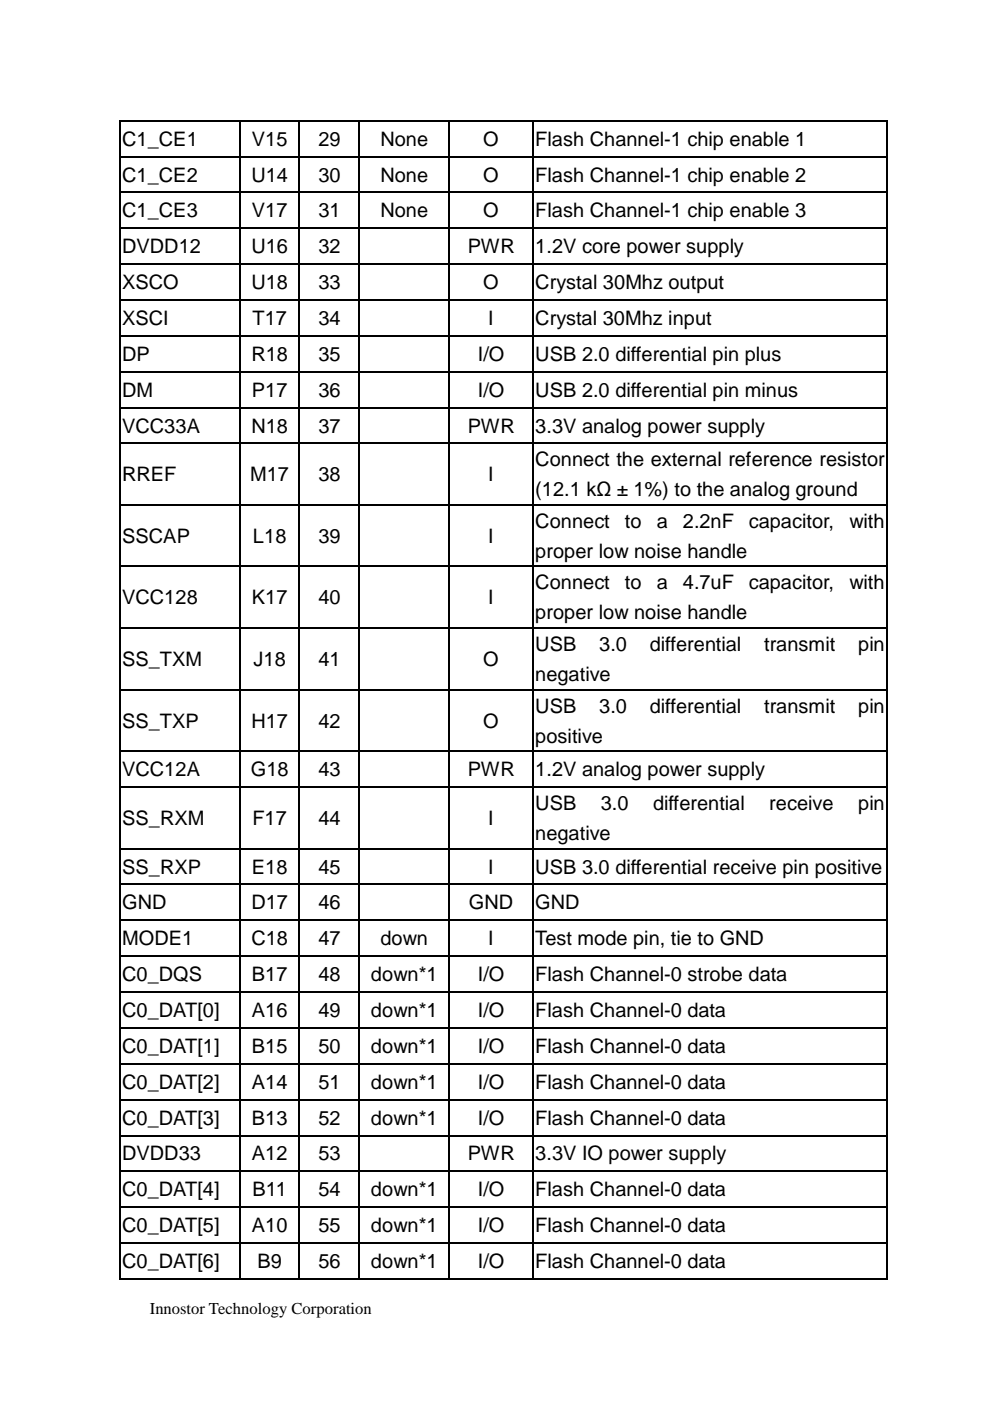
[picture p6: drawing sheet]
<svg xmlns="http://www.w3.org/2000/svg" width="210mm" height="297mm" viewBox="0 0 210 297" stroke-linecap="round" stroke-linejoin="round" font-family="sans-serif">
<defs><g id="words">
<g font-size="4.2">
<text x="25.9" y="30.9">C1_CE1</text>
<text x="53.4" y="30.9">V15</text>
<text x="67.5" y="30.9">29</text>
<text x="80.6" y="30.9">None</text>
<text x="102.4" y="30.9">O</text>
<text x="113.5" y="30.9">Flash Channel-1 chip enable 1</text>
<text x="25.9" y="38.5">C1_CE2</text>
<text x="53.3" y="38.5">U14</text>
<text x="67.5" y="38.5">30</text>
<text x="80.6" y="38.5">None</text>
<text x="102.4" y="38.5">O</text>
<text x="113.5" y="38.5">Flash Channel-1 chip enable 2</text>
<text x="25.9" y="46.1">C1_CE3</text>
<text x="53.4" y="46.1">V17</text>
<text x="67.5" y="46.1">31</text>
<text x="80.6" y="46.1">None</text>
<text x="102.4" y="46.1">O</text>
<text x="113.5" y="46.1">Flash Channel-1 chip enable 3</text>
<text x="25.9" y="53.7">DVDD12</text>
<text x="53.3" y="53.7">U16</text>
<text x="67.5" y="53.7">32</text>
<text x="99.2" y="53.7">PWR</text>
<text x="113.5" y="53.7">1.2V core power supply</text>
<text x="25.9" y="61.3">XSCO</text>
<text x="53.3" y="61.3">U18</text>
<text x="67.5" y="61.3">33</text>
<text x="102.4" y="61.3">O</text>
<text x="113.5" y="61.3">Crystal 30Mhz output</text>
<text x="25.9" y="68.9">XSCI</text>
<text x="53.5" y="68.9">T17</text>
<text x="67.5" y="68.9">34</text>
<text x="103.5" y="68.9">I</text>
<text x="113.5" y="68.9">Crystal 30Mhz input</text>
<text x="25.9" y="76.5">DP</text>
<text x="53.3" y="76.5">R18</text>
<text x="67.5" y="76.5">35</text>
<text x="101.3" y="76.5">I/O</text>
<text x="113.5" y="76.5">USB 2.0 differential pin plus</text>
<text x="25.9" y="84.1">DM</text>
<text x="53.4" y="84.1">P17</text>
<text x="67.5" y="84.1">36</text>
<text x="101.3" y="84.1">I/O</text>
<text x="113.5" y="84.1">USB 2.0 differential pin minus</text>
<text x="25.9" y="91.7">VCC33A</text>
<text x="53.3" y="91.7">N18</text>
<text x="67.5" y="91.7">37</text>
<text x="99.2" y="91.7">PWR</text>
<text x="113.5" y="91.7">3.3V analog power supply</text>
<text x="113.5" y="98.9">Connect the external reference resistor</text>
<text x="25.9" y="102.1">RREF</text>
<text x="53" y="102.1">M17</text>
<text x="67.5" y="102.1">38</text>
<text x="103.5" y="102.1">I</text>
<text x="113.5" y="105.2">(12.1 kΩ ± 1%) to the analog ground</text>
<text x="113.5" y="111.9">Connect</text>
<text x="132.5" y="111.9">to</text>
<text x="139.2" y="111.9">a</text>
<text x="144.8" y="111.9">2.2nF</text>
<text x="158.8" y="111.9">capacitor,</text>
<text x="180.1" y="111.9">with</text>
<text x="25.9" y="115.1">SSCAP</text>
<text x="53.6" y="115.1">L18</text>
<text x="67.5" y="115.1">39</text>
<text x="103.5" y="115.1">I</text>
<text x="113.5" y="118.3">proper low noise handle</text>
<text x="113.5" y="125">Connect</text>
<text x="132.5" y="125">to</text>
<text x="139.2" y="125">a</text>
<text x="144.8" y="125">4.7uF</text>
<text x="158.8" y="125">capacitor,</text>
<text x="180.1" y="125">with</text>
<text x="25.9" y="128.1">VCC128</text>
<text x="53.4" y="128.1">K17</text>
<text x="67.5" y="128.1">40</text>
<text x="103.5" y="128.1">I</text>
<text x="113.5" y="131.3">proper low noise handle</text>
<text x="25.9" y="141.2">SS_TXM</text>
<text x="53.8" y="141.2">J18</text>
<text x="67.5" y="141.2">41</text>
<text x="102.4" y="141.2">O</text>
<text x="113.5" y="138">USB</text>
<text x="127" y="138">3.0</text>
<text x="137.8" y="138">differential</text>
<text x="162" y="138">transmit</text>
<text x="181.9" y="138">pin</text>
<text x="113.5" y="144.4">negative</text>
<text x="25.9" y="154.3">SS_TXP</text>
<text x="53.3" y="154.3">H17</text>
<text x="67.5" y="154.3">42</text>
<text x="102.4" y="154.3">O</text>
<text x="113.5" y="151.1">USB</text>
<text x="127" y="151.1">3.0</text>
<text x="137.8" y="151.1">differential</text>
<text x="162" y="151.1">transmit</text>
<text x="181.9" y="151.1">pin</text>
<text x="113.5" y="157.4">positive</text>
<text x="25.9" y="164.6">VCC12A</text>
<text x="53.2" y="164.6">G18</text>
<text x="67.5" y="164.6">43</text>
<text x="99.2" y="164.6">PWR</text>
<text x="113.5" y="164.6">1.2V analog power supply</text>
<text x="113.5" y="171.7">USB</text>
<text x="127.4" y="171.7">3.0</text>
<text x="138.5" y="171.7">differential</text>
<text x="163.1" y="171.7">receive</text>
<text x="181.9" y="171.7">pin</text>
<text x="25.9" y="174.9">SS_RXM</text>
<text x="53.5" y="174.9">F17</text>
<text x="67.5" y="174.9">44</text>
<text x="103.5" y="174.9">I</text>
<text x="113.5" y="178.1">negative</text>
<text x="25.9" y="185.3">SS_RXP</text>
<text x="53.4" y="185.3">E18</text>
<text x="67.5" y="185.3">45</text>
<text x="103.5" y="185.3">I</text>
<text x="113.5" y="185.3">USB 3.0 differential receive pin positive</text>
<text x="25.9" y="192.8">GND</text>
<text x="53.3" y="192.8">D17</text>
<text x="67.5" y="192.8">46</text>
<text x="99.4" y="192.8">GND</text>
<text x="113.5" y="192.8">GND</text>
<text x="25.9" y="200.4">MODE1</text>
<text x="53.3" y="200.4">C18</text>
<text x="67.5" y="200.4">47</text>
<text x="80.6" y="200.4">down</text>
<text x="103.5" y="200.4">I</text>
<text x="113.5" y="200.4">Test mode pin, tie to GND</text>
<text x="25.9" y="208.1">C0_DQS</text>
<text x="53.4" y="208.1">B17</text>
<text x="67.5" y="208.1">48</text>
<text x="78.7" y="208.1">down*1</text>
<text x="101.3" y="208.1">I/O</text>
<text x="113.5" y="208.1">Flash Channel-0 strobe data</text>
<text x="25.9" y="215.6">C0_DAT[0]</text>
<text x="53.4" y="215.6">A16</text>
<text x="67.5" y="215.6">49</text>
<text x="78.7" y="215.6">down*1</text>
<text x="101.3" y="215.6">I/O</text>
<text x="113.5" y="215.6">Flash Channel-0 data</text>
<text x="25.9" y="223.3">C0_DAT[1]</text>
<text x="53.4" y="223.3">B15</text>
<text x="67.5" y="223.3">50</text>
<text x="78.7" y="223.3">down*1</text>
<text x="101.3" y="223.3">I/O</text>
<text x="113.5" y="223.3">Flash Channel-0 data</text>
<text x="25.9" y="230.8">C0_DAT[2]</text>
<text x="53.4" y="230.8">A14</text>
<text x="67.5" y="230.8">51</text>
<text x="78.7" y="230.8">down*1</text>
<text x="101.3" y="230.8">I/O</text>
<text x="113.5" y="230.8">Flash Channel-0 data</text>
<text x="25.9" y="238.5">C0_DAT[3]</text>
<text x="53.4" y="238.5">B13</text>
<text x="67.5" y="238.5">52</text>
<text x="78.7" y="238.5">down*1</text>
<text x="101.3" y="238.5">I/O</text>
<text x="113.5" y="238.5">Flash Channel-0 data</text>
<text x="25.9" y="246">DVDD33</text>
<text x="53.4" y="246">A12</text>
<text x="67.5" y="246">53</text>
<text x="99.2" y="246">PWR</text>
<text x="113.5" y="246">3.3V IO power supply</text>
<text x="25.9" y="253.7">C0_DAT[4]</text>
<text x="53.6" y="253.7">B11</text>
<text x="67.5" y="253.7">54</text>
<text x="78.7" y="253.7">down*1</text>
<text x="101.3" y="253.7">I/O</text>
<text x="113.5" y="253.7">Flash Channel-0 data</text>
<text x="25.9" y="261.3">C0_DAT[5]</text>
<text x="53.4" y="261.3">A10</text>
<text x="67.5" y="261.3">55</text>
<text x="78.7" y="261.3">down*1</text>
<text x="101.3" y="261.3">I/O</text>
<text x="113.5" y="261.3">Flash Channel-0 data</text>
<text x="25.9" y="268.9">C0_DAT[6]</text>
<text x="54.6" y="268.9">B9</text>
<text x="67.5" y="268.9">56</text>
<text x="78.7" y="268.9">down*1</text>
<text x="101.3" y="268.9">I/O</text>
<text x="113.5" y="268.9">Flash Channel-0 data</text>
</g>
<text font-size="3.5" x="31.7" y="278.6">Innostor Technology Corporation</text>
</g></defs>
<g fill="#000">
<path d="M25.2 25.4h.4v.3h-.4zM25.2 33h.4v.4h-.4zM50.7 25.4h.4v.3h-.4zM50.7 33h.4v.4h-.4zM63.3 25.4h.4v.3h-.4zM63.3 33h.4v.4h-.4zM76 25.4h.4v.3h-.4zM76 33h.4v.4h-.4zM95 25.4h.4v.3h-.4zM95 33h.4v.4h-.4zM112.8 25.4h.4v.3h-.4zM112.8 33h.4v.4h-.4z"/>
<path d="M187.9 25.4h.3v.3h-.3zM187.9 33h.3v.4h-.3zM25.2 40.6h.4v.3h-.4zM25.2 48.2h.4v.4h-.4zM25.2 55.8h.4v.3h-.4zM50.7 40.6h.4v.3h-.4zM50.7 48.2h.4v.4h-.4zM50.7 55.8h.4v.3h-.4zM63.3 40.6h.4v.3h-.4zM63.3 48.2h.4v.4h-.4zM63.3 55.8h.4v.3h-.4zM76 40.6h.4v.3h-.4z"/>
<path d="M76 48.2h.4v.4h-.4zM76 55.8h.4v.3h-.4zM95 40.6h.4v.3h-.4zM95 48.2h.4v.4h-.4zM95 55.8h.4v.3h-.4zM112.8 40.6h.4v.3h-.4zM112.8 48.2h.4v.4h-.4zM112.8 55.8h.4v.3h-.4zM187.9 40.6h.3v.3h-.3zM187.9 48.2h.3v.4h-.3zM187.9 55.8h.3v.3h-.3zM25.2 63.4h.4v.4h-.4z"/>
<path d="M25.2 71h.4v.4h-.4zM25.2 78.6h.4v.4h-.4zM50.7 63.4h.4v.4h-.4zM50.7 71h.4v.4h-.4zM50.7 78.6h.4v.4h-.4zM63.3 63.4h.4v.4h-.4zM63.3 71h.4v.4h-.4zM63.3 78.6h.4v.4h-.4zM76 63.4h.4v.4h-.4zM76 71h.4v.4h-.4zM76 78.6h.4v.4h-.4zM95 63.4h.4v.4h-.4z"/>
<path d="M95 71h.4v.4h-.4zM95 78.6h.4v.4h-.4zM112.8 63.4h.4v.4h-.4zM112.8 71h.4v.4h-.4zM112.8 78.6h.4v.4h-.4zM187.9 63.4h.3v.4h-.3zM187.9 71h.3v.4h-.3zM187.9 78.6h.3v.4h-.3zM25.2 86.2h.4v.4h-.4zM25.2 93.8h.4v.3h-.4zM50.7 86.2h.4v.4h-.4zM50.7 93.8h.4v.3h-.4z"/>
<path d="M63.3 86.2h.4v.4h-.4zM63.3 93.8h.4v.3h-.4zM76 86.2h.4v.4h-.4zM76 93.8h.4v.3h-.4zM95 86.2h.4v.4h-.4zM95 93.8h.4v.3h-.4zM112.8 86.2h.4v.4h-.4zM112.8 93.8h.4v.3h-.4zM187.9 86.2h.3v.4h-.3zM187.9 93.8h.3v.3h-.3zM25.2 106.9h.4v.3h-.4zM50.7 106.9h.4v.3h-.4z"/>
<path d="M63.3 106.9h.4v.3h-.4zM76 106.9h.4v.3h-.4zM95 106.9h.4v.3h-.4zM112.8 106.9h.4v.3h-.4zM187.9 106.9h.3v.3h-.3zM25.2 119.9h.4v.4h-.4zM25.2 133h.4v.3h-.4zM50.7 119.9h.4v.4h-.4zM50.7 133h.4v.3h-.4zM63.3 119.9h.4v.4h-.4zM63.3 133h.4v.3h-.4zM76 119.9h.4v.4h-.4z"/>
<path d="M76 133h.4v.3h-.4zM95 119.9h.4v.4h-.4zM95 133h.4v.3h-.4zM112.8 119.9h.4v.4h-.4zM112.8 133h.4v.3h-.4zM187.9 119.9h.3v.4h-.3zM187.9 133h.3v.3h-.3zM25.2 146h.4v.4h-.4zM25.2 159.1h.4v.3h-.4zM50.7 146h.4v.4h-.4zM50.7 159.1h.4v.3h-.4zM63.3 146h.4v.4h-.4z"/>
<path d="M63.3 159.1h.4v.3h-.4zM76 146h.4v.4h-.4zM76 159.1h.4v.3h-.4zM95 146h.4v.4h-.4zM95 159.1h.4v.3h-.4zM112.8 146h.4v.4h-.4zM112.8 159.1h.4v.3h-.4zM187.9 146h.3v.4h-.3zM187.9 159.1h.3v.3h-.3zM25.2 166.7h.4v.3h-.4zM50.7 166.7h.4v.3h-.4zM63.3 166.7h.4v.3h-.4z"/>
<path d="M76 166.7h.4v.3h-.4zM95 166.7h.4v.3h-.4zM112.8 166.7h.4v.3h-.4zM187.9 166.7h.3v.3h-.3zM25.2 179.7h.4v.4h-.4zM25.2 187.3h.4v.4h-.4zM25.2 194.9h.4v.4h-.4zM50.7 179.7h.4v.4h-.4zM50.7 187.3h.4v.4h-.4zM50.7 194.9h.4v.4h-.4zM63.3 179.7h.4v.4h-.4zM63.3 187.3h.4v.4h-.4z"/>
<path d="M63.3 194.9h.4v.4h-.4zM76 179.7h.4v.4h-.4zM76 187.3h.4v.4h-.4zM76 194.9h.4v.4h-.4zM95 179.7h.4v.4h-.4zM95 187.3h.4v.4h-.4zM95 194.9h.4v.4h-.4zM112.8 179.7h.4v.4h-.4zM112.8 187.3h.4v.4h-.4zM112.8 194.9h.4v.4h-.4zM187.9 179.7h.3v.4h-.3zM187.9 187.3h.3v.4h-.3z"/>
<path d="M187.9 194.9h.3v.4h-.3zM25.2 202.6h.4v.3h-.4zM25.2 210.1h.4v.4h-.4zM25.2 217.8h.4v.3h-.4zM50.7 202.6h.4v.3h-.4zM50.7 210.1h.4v.4h-.4zM50.7 217.8h.4v.3h-.4zM63.3 202.6h.4v.3h-.4zM63.3 210.1h.4v.4h-.4zM63.3 217.8h.4v.3h-.4zM76 202.6h.4v.3h-.4zM76 210.1h.4v.4h-.4z"/>
<path d="M76 217.8h.4v.3h-.4zM95 202.6h.4v.3h-.4zM95 210.1h.4v.4h-.4zM95 217.8h.4v.3h-.4zM112.8 202.6h.4v.3h-.4zM112.8 210.1h.4v.4h-.4zM112.8 217.8h.4v.3h-.4zM187.9 202.6h.3v.3h-.3zM187.9 210.1h.3v.4h-.3zM187.9 217.8h.3v.3h-.3zM25.2 225.3h.4v.4h-.4zM25.2 233h.4v.3h-.4z"/>
<path d="M50.7 225.3h.4v.4h-.4zM50.7 233h.4v.3h-.4zM63.3 225.3h.4v.4h-.4zM63.3 233h.4v.3h-.4zM76 225.3h.4v.4h-.4zM76 233h.4v.3h-.4zM95 225.3h.4v.4h-.4zM95 233h.4v.3h-.4zM112.8 225.3h.4v.4h-.4zM112.8 233h.4v.3h-.4zM187.9 225.3h.3v.4h-.3zM187.9 233h.3v.3h-.3z"/>
<path d="M25.2 240.6h.4v.3h-.4zM25.2 248.2h.4v.3h-.4zM25.2 255.8h.4v.3h-.4zM50.7 240.6h.4v.3h-.4zM50.7 248.2h.4v.3h-.4zM50.7 255.8h.4v.3h-.4zM63.3 240.6h.4v.3h-.4zM63.3 248.2h.4v.3h-.4zM63.3 255.8h.4v.3h-.4zM76 240.6h.4v.3h-.4zM76 248.2h.4v.3h-.4zM76 255.8h.4v.3h-.4z"/>
<path d="M95 240.6h.4v.3h-.4zM95 248.2h.4v.3h-.4zM95 255.8h.4v.3h-.4zM112.8 240.6h.4v.3h-.4zM112.8 248.2h.4v.3h-.4zM112.8 255.8h.4v.3h-.4zM187.9 240.6h.3v.3h-.3zM187.9 248.2h.3v.3h-.3zM187.9 255.8h.3v.3h-.3zM25.2 263.4h.4v.3h-.4zM25.2 271h.4v.3h-.4zM50.7 263.4h.4v.3h-.4z"/>
<path d="M50.7 271h.4v.3h-.4zM63.3 263.4h.4v.3h-.4zM63.3 271h.4v.3h-.4zM76 263.4h.4v.3h-.4zM76 271h.4v.3h-.4zM95 263.4h.4v.3h-.4zM95 271h.4v.3h-.4zM112.8 263.4h.4v.3h-.4zM112.8 271h.4v.3h-.4zM187.9 263.4h.3v.3h-.3zM187.9 271h.3v.3h-.3z"/>
</g>
<g fill="none" stroke="#000" stroke-width=".34">
<path d="M25.4 25.7v7.3M25.4 33.4v7.2M25.6 25.6h25.1M25.6 33.2h25.1M50.9 25.7v7.3M50.9 33.4v7.2M51.1 25.6h12.2M51.1 33.2h12.2M63.5 25.7v7.3M63.5 33.4v7.2M63.7 25.6h12.3M63.7 33.2h12.3"/>
<path d="M76.2 25.7v7.3M76.2 33.4v7.2M76.4 25.6h18.6M76.4 33.2h18.6M95.2 25.7v7.3M95.2 33.4v7.2M95.4 25.6h17.4M95.4 33.2h17.4M113 25.7v7.3M113 33.4v7.2M113.2 25.6h74.7M113.2 33.2h74.7"/>
<path d="M188 25.7v7.3M188 33.4v7.2M25.4 40.9v7.3M25.4 48.6v7.2M25.4 56.1v7.3M25.6 40.8h25.1M25.6 48.4h25.1M25.6 56h25.1M50.9 40.9v7.3M50.9 48.6v7.2M50.9 56.1v7.3M51.1 40.8h12.2"/>
<path d="M51.1 48.4h12.2M51.1 56h12.2M63.5 40.9v7.3M63.5 48.6v7.2M63.5 56.1v7.3M63.7 40.8h12.3M63.7 48.4h12.3M63.7 56h12.3M76.2 40.9v7.3M76.2 48.6v7.2M76.2 56.1v7.3M76.4 40.8h18.6"/>
<path d="M76.4 48.4h18.6M76.4 56h18.6M95.2 40.9v7.3M95.2 48.6v7.2M95.2 56.1v7.3M95.4 40.8h17.4M95.4 48.4h17.4M95.4 56h17.4M113 40.9v7.3M113 48.6v7.2M113 56.1v7.3M113.2 40.8h74.7"/>
<path d="M113.2 48.4h74.7M113.2 56h74.7M188 40.9v7.3M188 48.6v7.2M188 56.1v7.3M25.4 63.8v7.2M25.4 71.4v7.2M25.4 79v7.2M25.6 63.6h25.1M25.6 71.2h25.1M25.6 78.8h25.1M50.9 63.8v7.2"/>
<path d="M50.9 71.4v7.2M50.9 79v7.2M51.1 63.6h12.2M51.1 71.2h12.2M51.1 78.8h12.2M63.5 63.8v7.2M63.5 71.4v7.2M63.5 79v7.2M63.7 63.6h12.3M63.7 71.2h12.3M63.7 78.8h12.3M76.2 63.8v7.2"/>
<path d="M76.2 71.4v7.2M76.2 79v7.2M76.4 63.6h18.6M76.4 71.2h18.6M76.4 78.8h18.6M95.2 63.8v7.2M95.2 71.4v7.2M95.2 79v7.2M95.4 63.6h17.4M95.4 71.2h17.4M95.4 78.8h17.4M113 63.8v7.2"/>
<path d="M113 71.4v7.2M113 79v7.2M113.2 63.6h74.7M113.2 71.2h74.7M113.2 78.8h74.7M188 63.8v7.2M188 71.4v7.2M188 79v7.2M25.4 86.6v7.2M25.4 94.1v12.8M25.6 86.4h25.1M25.6 94h25.1"/>
<path d="M50.9 86.6v7.2M50.9 94.1v12.8M51.1 86.4h12.2M51.1 94h12.2M63.5 86.6v7.2M63.5 94.1v12.8M63.7 86.4h12.3M63.7 94h12.3M76.2 86.6v7.2M76.2 94.1v12.8M76.4 86.4h18.6M76.4 94h18.6"/>
<path d="M95.2 86.6v7.2M95.2 94.1v12.8M95.4 86.4h17.4M95.4 94h17.4M113 86.6v7.2M113 94.1v12.8M113.2 86.4h74.7M113.2 94h74.7M188 86.6v7.2M188 94.1v12.8M25.4 107.2v12.7M25.6 107.1h25.1"/>
<path d="M50.9 107.2v12.7M51.1 107.1h12.2M63.5 107.2v12.7M63.7 107.1h12.3M76.2 107.2v12.7M76.4 107.1h18.6M95.2 107.2v12.7M95.4 107.1h17.4M113 107.2v12.7M113.2 107.1h74.7M188 107.2v12.7M25.4 120.3v12.7"/>
<path d="M25.4 133.3v12.7M25.6 120.1h25.1M25.6 133.1h25.1M50.9 120.3v12.7M50.9 133.3v12.7M51.1 120.1h12.2M51.1 133.1h12.2M63.5 120.3v12.7M63.5 133.3v12.7M63.7 120.1h12.3M63.7 133.1h12.3M76.2 120.3v12.7"/>
<path d="M76.2 133.3v12.7M76.4 120.1h18.6M76.4 133.1h18.6M95.2 120.3v12.7M95.2 133.3v12.7M95.4 120.1h17.4M95.4 133.1h17.4M113 120.3v12.7M113 133.3v12.7M113.2 120.1h74.7M113.2 133.1h74.7M188 120.3v12.7"/>
<path d="M188 133.3v12.7M25.4 146.4v12.7M25.4 159.4v7.3M25.6 146.2h25.1M25.6 159.3h25.1M50.9 146.4v12.7M50.9 159.4v7.3M51.1 146.2h12.2M51.1 159.3h12.2M63.5 146.4v12.7M63.5 159.4v7.3M63.7 146.2h12.3"/>
<path d="M63.7 159.3h12.3M76.2 146.4v12.7M76.2 159.4v7.3M76.4 146.2h18.6M76.4 159.3h18.6M95.2 146.4v12.7M95.2 159.4v7.3M95.4 146.2h17.4M95.4 159.3h17.4M113 146.4v12.7M113 159.4v7.3M113.2 146.2h74.7"/>
<path d="M113.2 159.3h74.7M188 146.4v12.7M188 159.4v7.3M25.4 167v12.7M25.6 166.9h25.1M25.6 179.9h25.1M50.9 167v12.7M51.1 166.9h12.2M51.1 179.9h12.2M63.5 167v12.7M63.7 166.9h12.3M63.7 179.9h12.3"/>
<path d="M76.2 167v12.7M76.4 166.9h18.6M76.4 179.9h18.6M95.2 167v12.7M95.4 166.9h17.4M95.4 179.9h17.4M113 167v12.7M113.2 166.9h74.7M113.2 179.9h74.7M188 167v12.7M25.4 180.1v7.2M25.4 187.7v7.2"/>
<path d="M25.4 195.3v7.3M25.6 187.5h25.1M25.6 195.1h25.1M50.9 180.1v7.2M50.9 187.7v7.2M50.9 195.3v7.3M51.1 187.5h12.2M51.1 195.1h12.2M63.5 180.1v7.2M63.5 187.7v7.2M63.5 195.3v7.3M63.7 187.5h12.3"/>
<path d="M63.7 195.1h12.3M76.2 180.1v7.2M76.2 187.7v7.2M76.2 195.3v7.3M76.4 187.5h18.6M76.4 195.1h18.6M95.2 180.1v7.2M95.2 187.7v7.2M95.2 195.3v7.3M95.4 187.5h17.4M95.4 195.1h17.4M113 180.1v7.2"/>
<path d="M113 187.7v7.2M113 195.3v7.3M113.2 187.5h74.7M113.2 195.1h74.7M188 180.1v7.2M188 187.7v7.2M188 195.3v7.3M25.4 202.9v7.2M25.4 210.5v7.3M25.4 218.1v7.2M25.6 202.7h25.1M25.6 210.3h25.1"/>
<path d="M25.6 217.9h25.1M50.9 202.9v7.2M50.9 210.5v7.3M50.9 218.1v7.2M51.1 202.7h12.2M51.1 210.3h12.2M51.1 217.9h12.2M63.5 202.9v7.2M63.5 210.5v7.3M63.5 218.1v7.2M63.7 202.7h12.3M63.7 210.3h12.3"/>
<path d="M63.7 217.9h12.3M76.2 202.9v7.2M76.2 210.5v7.3M76.2 218.1v7.2M76.4 202.7h18.6M76.4 210.3h18.6M76.4 217.9h18.6M95.2 202.9v7.2M95.2 210.5v7.3M95.2 218.1v7.2M95.4 202.7h17.4M95.4 210.3h17.4"/>
<path d="M95.4 217.9h17.4M113 202.9v7.2M113 210.5v7.3M113 218.1v7.2M113.2 202.7h74.7M113.2 210.3h74.7M113.2 217.9h74.7M188 202.9v7.2M188 210.5v7.3M188 218.1v7.2M25.4 225.7v7.3M25.4 233.3v7.3"/>
<path d="M25.6 225.5h25.1M25.6 233.1h25.1M50.9 225.7v7.3M50.9 233.3v7.3M51.1 225.5h12.2M51.1 233.1h12.2M63.5 225.7v7.3M63.5 233.3v7.3M63.7 225.5h12.3M63.7 233.1h12.3M76.2 225.7v7.3M76.2 233.3v7.3"/>
<path d="M76.4 225.5h18.6M76.4 233.1h18.6M95.2 225.7v7.3M95.2 233.3v7.3M95.4 225.5h17.4M95.4 233.1h17.4M113 225.7v7.3M113 233.3v7.3M113.2 225.5h74.7M113.2 233.1h74.7M188 225.7v7.3M188 233.3v7.3"/>
<path d="M25.4 240.9v7.3M25.4 248.5v7.3M25.4 256.1v7.3M25.6 240.7h25.1M25.6 248.3h25.1M25.6 255.9h25.1M50.9 240.9v7.3M50.9 248.5v7.3M50.9 256.1v7.3M51.1 240.7h12.2M51.1 248.3h12.2M51.1 255.9h12.2"/>
<path d="M63.5 240.9v7.3M63.5 248.5v7.3M63.5 256.1v7.3M63.7 240.7h12.3M63.7 248.3h12.3M63.7 255.9h12.3M76.2 240.9v7.3M76.2 248.5v7.3M76.2 256.1v7.3M76.4 240.7h18.6M76.4 248.3h18.6M76.4 255.9h18.6"/>
<path d="M95.2 240.9v7.3M95.2 248.5v7.3M95.2 256.1v7.3M95.4 240.7h17.4M95.4 248.3h17.4M95.4 255.9h17.4M113 240.9v7.3M113 248.5v7.3M113 256.1v7.3M113.2 240.7h74.7M113.2 248.3h74.7M113.2 255.9h74.7"/>
<path d="M188 240.9v7.3M188 248.5v7.3M188 256.1v7.3M25.4 263.7v7.3M25.6 263.5h25.1M25.6 271.1h25.1M50.9 263.7v7.3M51.1 263.5h12.2M51.1 271.1h12.2M63.5 263.7v7.3M63.7 263.5h12.3M63.7 271.1h12.3"/>
<path d="M76.2 263.7v7.3M76.4 263.5h18.6M76.4 271.1h18.6M95.2 263.7v7.3M95.4 263.5h17.4M95.4 271.1h17.4M113 263.7v7.3M113.2 263.5h74.7M113.2 271.1h74.7M188 263.7v7.3"/>
</g>
<use href="#words"/>
</svg>
